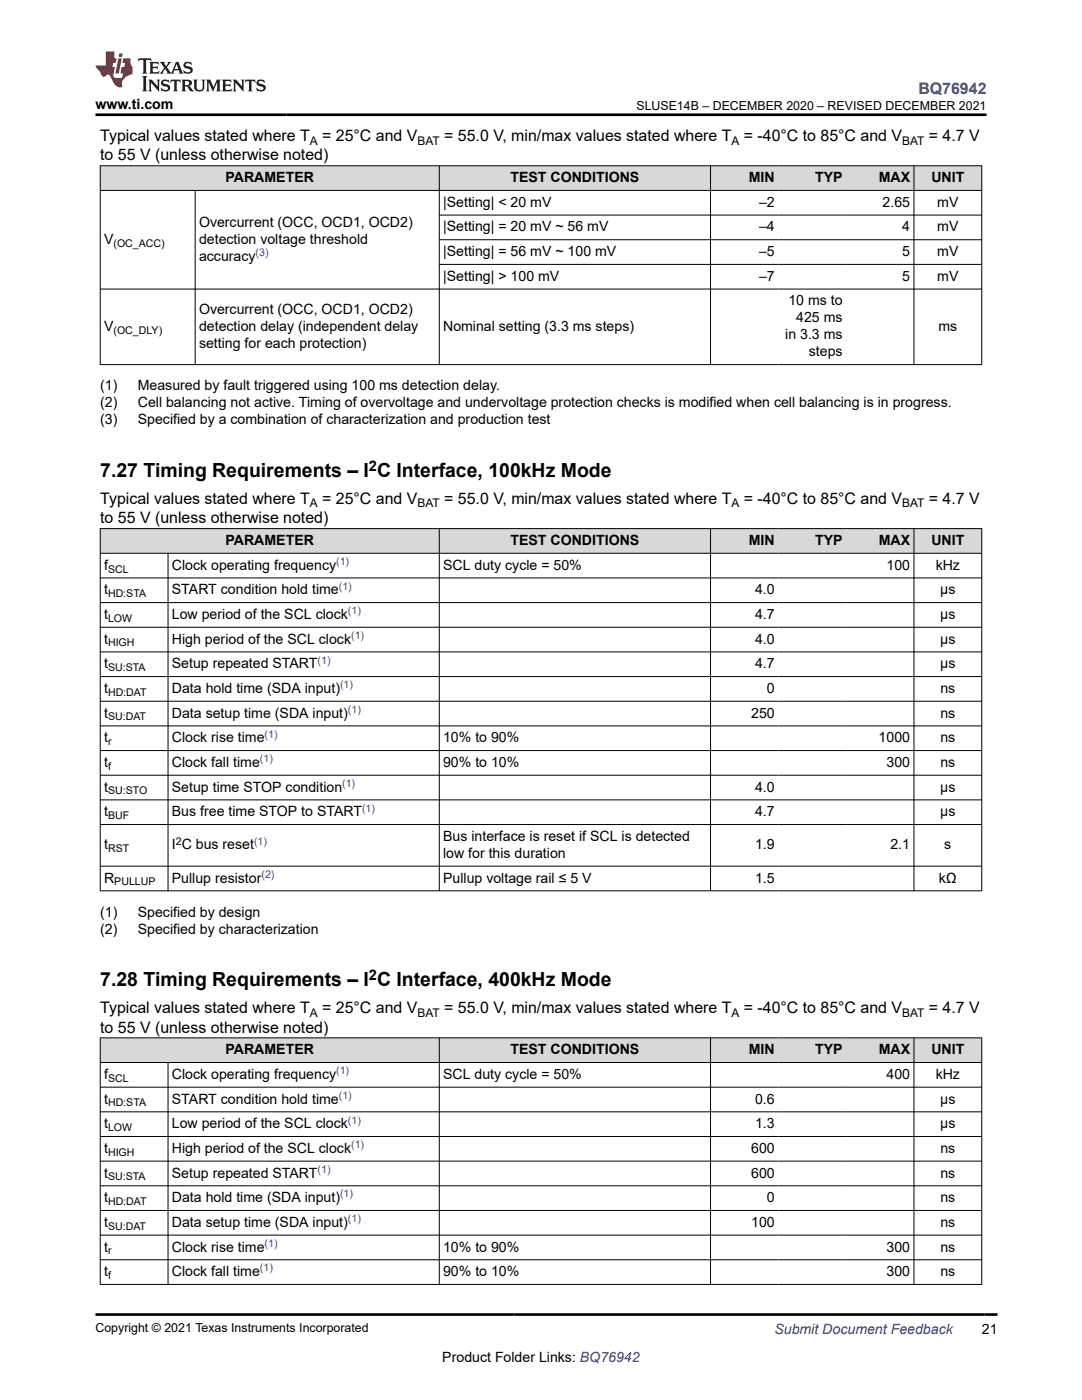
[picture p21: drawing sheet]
<svg xmlns="http://www.w3.org/2000/svg" width="216mm" height="279mm" viewBox="0 0 216 279" stroke-linecap="round" stroke-linejoin="round" font-family="sans-serif">
<defs><g id="words">
<g font-size="3.9">
<text x="20" y="95.2">7.27 Timing Requirements – I C Interface, 100kHz Mode</text>
<text x="20" y="196.8">7.28 Timing Requirements – I C Interface, 400kHz Mode</text>
</g>
<text font-size="3.2" fill="#00f" x="183.3" y="18.7">BQ76942</text>
<g font-size="3.2">
<text x="20" y="28.2">Typical values stated where T</text>
<text x="64.3" y="28.2">= 25°C and V</text>
<text x="88.6" y="28.2">= 55.0 V, min/max values stated where T</text>
<text x="148.4" y="28.2">= -40°C to 85°C and V</text>
<text x="185.3" y="28.2">= 4.7 V</text>
<text x="20" y="32">to 55 V (unless otherwise noted)</text>
<text x="20" y="100.6">Typical values stated where T</text>
<text x="64.3" y="100.6">= 25°C and V</text>
<text x="88.6" y="100.6">= 55.0 V, min/max values stated where T</text>
<text x="148.4" y="100.6">= -40°C to 85°C and V</text>
<text x="185.3" y="100.6">= 4.7 V</text>
<text x="20" y="104.4">to 55 V (unless otherwise noted)</text>
<text x="20" y="202.3">Typical values stated where T</text>
<text x="64.3" y="202.3">= 25°C and V</text>
<text x="88.6" y="202.3">= 55.0 V, min/max values stated where T</text>
<text x="148.4" y="202.3">= -40°C to 85°C and V</text>
<text x="185.3" y="202.3">= 4.7 V</text>
<text x="20" y="206.1">to 55 V (unless otherwise noted)</text>
</g>
<g font-size="2.9">
<text x="73.6" y="93.9">2</text>
<text x="73.6" y="195.5">2</text>
</g>
<g font-size="2.8">
<text x="19.1" y="21.8">www.ti.com</text>
<text x="45" y="36.4">PARAMETER</text>
<text x="88.4" y="41.3">|Setting| &lt; 20 mV</text>
<text x="101.9" y="36.4">TEST CONDITIONS</text>
<text x="149.4" y="36.4">MIN</text>
<text x="151.5" y="41.3">–2</text>
<text x="162.6" y="36.4">TYP</text>
<text x="175.3" y="36.4">MAX</text>
<text x="176.1" y="41.3">2.65</text>
<text x="185.8" y="36.4">UNIT</text>
<text x="187" y="41.3">mV</text>
<text x="39.7" y="45.3">Overcurrent (OCC, OCD1, OCD2)</text>
<text x="88.4" y="46.2">|Setting| = 20 mV ~ 56 mV</text>
<text x="151.5" y="46.2">–4</text>
<text x="180" y="46.2">4</text>
<text x="187" y="46.2">mV</text>
<text x="20.8" y="48.7">V</text>
<text x="39.7" y="48.7">detection voltage threshold</text>
<text x="39.7" y="52">accuracy</text>
<text x="88.4" y="51.1">|Setting| = 56 mV ~ 100 mV</text>
<text x="151.5" y="51.1">–5</text>
<text x="180" y="51.1">5</text>
<text x="187" y="51.1">mV</text>
<text x="88.4" y="56">|Setting| &gt; 100 mV</text>
<text x="151.5" y="56">–7</text>
<text x="180" y="56">5</text>
<text x="187" y="56">mV</text>
<text x="39.7" y="62.7">Overcurrent (OCC, OCD1, OCD2)</text>
<text x="157.3" y="61">10 ms to</text>
<text x="158.9" y="64.3">425 ms</text>
<text x="20.8" y="66">V</text>
<text x="39.7" y="66">detection delay (independent delay</text>
<text x="39.7" y="69.4">setting for each protection)</text>
<text x="88.4" y="66">Nominal setting (3.3 ms steps)</text>
<text x="156.7" y="67.7">in 3.3 ms</text>
<text x="161.4" y="71.1">steps</text>
<text x="187.3" y="66">ms</text>
<text x="20" y="77.9">(1)</text>
<text x="27.5" y="77.9">Measured by fault triggered using 100 ms detection delay.</text>
<text x="20" y="81.3">(2)</text>
<text x="27.5" y="81.3">Cell balancing not active. Timing of overvoltage and undervoltage protection checks is modified when cell balancing is in progress.</text>
<text x="20" y="84.7">(3)</text>
<text x="27.5" y="84.7">Specified by a combination of characterization and production test</text>
<text x="20.8" y="113.7">f</text>
<text x="34.3" y="113.7">Clock operating frequency</text>
<text x="45" y="108.8">PARAMETER</text>
<text x="88.4" y="113.7">SCL duty cycle = 50%</text>
<text x="101.9" y="108.8">TEST CONDITIONS</text>
<text x="149.4" y="108.8">MIN</text>
<text x="162.6" y="108.8">TYP</text>
<text x="175.3" y="108.8">MAX</text>
<text x="176.9" y="113.7">100</text>
<text x="185.8" y="108.8">UNIT</text>
<text x="186.7" y="113.7">kHz</text>
<text x="20.8" y="118.6">t</text>
<text x="34.3" y="118.6">START condition hold time</text>
<text x="150.7" y="118.6">4.0</text>
<text x="187.6" y="118.6">µs</text>
<text x="20.8" y="123.5">t</text>
<text x="34.3" y="123.5">Low period of the SCL clock</text>
<text x="150.7" y="123.5">4.7</text>
<text x="187.6" y="123.5">µs</text>
<text x="20.8" y="128.5">t</text>
<text x="34.3" y="128.5">High period of the SCL clock</text>
<text x="150.7" y="128.5">4.0</text>
<text x="187.6" y="128.5">µs</text>
<text x="20.8" y="133.4">t</text>
<text x="34.3" y="133.4">Setup repeated START</text>
<text x="150.7" y="133.4">4.7</text>
<text x="187.6" y="133.4">µs</text>
<text x="20.8" y="138.3">t</text>
<text x="20.8" y="143.2">t</text>
<text x="34.3" y="138.3">Data hold time (SDA input)</text>
<text x="34.3" y="143.2">Data setup time (SDA input)</text>
<text x="149.9" y="143.2">250</text>
<text x="153" y="138.3">0</text>
<text x="187.6" y="138.3">ns</text>
<text x="187.6" y="143.2">ns</text>
<text x="20.8" y="148.1">t</text>
<text x="34.3" y="148.1">Clock rise time</text>
<text x="88.4" y="148.1">10% to 90%</text>
<text x="175.3" y="148.1">1000</text>
<text x="187.6" y="148.1">ns</text>
<text x="20.8" y="153.1">t</text>
<text x="34.3" y="153.1">Clock fall time</text>
<text x="88.4" y="153.1">90% to 10%</text>
<text x="176.9" y="153.1">300</text>
<text x="187.6" y="153.1">ns</text>
<text x="20.8" y="158">t</text>
<text x="34.3" y="158">Setup time STOP condition</text>
<text x="150.7" y="158">4.0</text>
<text x="187.6" y="158">µs</text>
<text x="20.8" y="162.9">t</text>
<text x="34.3" y="162.9">Bus free time STOP to START</text>
<text x="88.4" y="167.8">Bus interface is reset if SCL is detected</text>
<text x="150.7" y="162.9">4.7</text>
<text x="187.6" y="162.9">µs</text>
<text x="20.8" y="169.5">t</text>
<text x="34.3" y="169.5">I C bus reset</text>
<text x="88.4" y="171.2">low for this duration</text>
<text x="150.7" y="169.5">1.9</text>
<text x="177.7" y="169.5">2.1</text>
<text x="188.4" y="169.5">s</text>
<text x="20.8" y="176.1">R</text>
<text x="34.3" y="176.1">Pullup resistor</text>
<text x="88.4" y="176.1">Pullup voltage rail ≤ 5 V</text>
<text x="150.7" y="176.1">1.5</text>
<text x="187.3" y="176.1">kΩ</text>
<text x="20" y="182.9">(1)</text>
<text x="27.5" y="182.9">Specified by design</text>
<text x="20" y="186.3">(2)</text>
<text x="27.5" y="186.3">Specified by characterization</text>
<text x="20.8" y="215.3">f</text>
<text x="34.3" y="215.3">Clock operating frequency</text>
<text x="45" y="210.4">PARAMETER</text>
<text x="88.4" y="215.3">SCL duty cycle = 50%</text>
<text x="101.9" y="210.4">TEST CONDITIONS</text>
<text x="149.4" y="210.4">MIN</text>
<text x="162.6" y="210.4">TYP</text>
<text x="175.3" y="210.4">MAX</text>
<text x="176.9" y="215.3">400</text>
<text x="185.8" y="210.4">UNIT</text>
<text x="186.7" y="215.3">kHz</text>
<text x="20.8" y="220.2">t</text>
<text x="34.3" y="220.2">START condition hold time</text>
<text x="150.7" y="220.2">0.6</text>
<text x="187.6" y="220.2">µs</text>
<text x="20.8" y="225.2">t</text>
<text x="34.3" y="225.2">Low period of the SCL clock</text>
<text x="150.7" y="225.2">1.3</text>
<text x="187.6" y="225.2">µs</text>
<text x="20.8" y="230.1">t</text>
<text x="34.3" y="230.1">High period of the SCL clock</text>
<text x="149.9" y="230.1">600</text>
<text x="187.6" y="230.1">ns</text>
<text x="20.8" y="235">t</text>
<text x="20.8" y="239.9">t</text>
<text x="34.3" y="235">Setup repeated START</text>
<text x="34.3" y="239.9">Data hold time (SDA input)</text>
<text x="149.9" y="235">600</text>
<text x="153" y="239.9">0</text>
<text x="187.6" y="235">ns</text>
<text x="187.6" y="239.9">ns</text>
<text x="20.8" y="244.8">t</text>
<text x="34.3" y="244.8">Data setup time (SDA input)</text>
<text x="149.9" y="244.8">100</text>
<text x="187.6" y="244.8">ns</text>
<text x="20.8" y="249.8">t</text>
<text x="34.3" y="249.8">Clock rise time</text>
<text x="88.4" y="249.8">10% to 90%</text>
<text x="176.9" y="249.8">300</text>
<text x="187.6" y="249.8">ns</text>
<text x="20.8" y="254.7">t</text>
<text x="34.3" y="254.7">Clock fall time</text>
<text x="88.4" y="254.7">90% to 10%</text>
<text x="176.9" y="254.7">300</text>
<text x="187.6" y="254.7">ns</text>
<text x="195.9" y="266.1">21</text>
<text x="88.3" y="271.7">Product Folder Links: BQ76942</text>
</g>
<text font-size="2.8" fill="#00f" x="154.5" y="266.2">Submit Document Feedback</text>
<g font-size="2.5">
<text x="127" y="21.9">SLUSE14B – DECEMBER 2020 – REVISED DECEMBER 2021</text>
<text x="19.1" y="265.9">Copyright © 2021 Texas Instruments Incorporated</text>
</g>
<g font-size="2.4">
<text x="61.8" y="28.9">A</text>
<text x="83.3" y="28.9">BAT</text>
<text x="146" y="28.9">A</text>
<text x="180" y="28.9">BAT</text>
<text x="61.8" y="101.3">A</text>
<text x="83.3" y="101.3">BAT</text>
<text x="146" y="101.3">A</text>
<text x="180" y="101.3">BAT</text>
<text x="61.8" y="202.9">A</text>
<text x="83.3" y="202.9">BAT</text>
<text x="146" y="202.9">A</text>
<text x="180" y="202.9">BAT</text>
</g>
<g font-size="2.1">
<text x="22.6" y="49.2">(OC_ACC)</text>
<text x="22.6" y="66.6">(OC_DLY)</text>
<text x="21.6" y="114.3">SCL</text>
<text x="21.6" y="119.2">HD:STA</text>
<text x="21.6" y="124.1">LOW</text>
<text x="21.6" y="129">HIGH</text>
<text x="21.6" y="133.9">SU:STA</text>
<text x="21.6" y="138.9">HD:DAT</text>
<text x="21.6" y="143.8">SU:DAT</text>
<text x="21.6" y="148.7">r</text>
<text x="21.6" y="153.6">f</text>
<text x="21.6" y="158.5">SU:STO</text>
<text x="21.6" y="163.5">BUF</text>
<text x="21.6" y="170.1">RST</text>
<text x="35.1" y="168.6">2</text>
<text x="22.8" y="176.7">PULLUP</text>
<text x="21.6" y="215.9">SCL</text>
<text x="21.6" y="220.8">HD:STA</text>
<text x="21.6" y="225.7">LOW</text>
<text x="21.6" y="230.6">HIGH</text>
<text x="21.6" y="235.6">SU:STA</text>
<text x="21.6" y="240.5">HD:DAT</text>
<text x="21.6" y="245.4">SU:DAT</text>
<text x="21.6" y="250.3">r</text>
<text x="21.6" y="255.3">f</text>
</g>
<g font-size="2.1" fill="#00f">
<text x="51" y="51.1">(3)</text>
<text x="67.1" y="112.8">(1)</text>
<text x="67.6" y="117.7">(1)</text>
<text x="69.4" y="122.6">(1)</text>
<text x="70.1" y="127.5">(1)</text>
<text x="63.4" y="132.4">(1)</text>
<text x="67.9" y="137.4">(1)</text>
<text x="69.4" y="142.3">(1)</text>
<text x="52.8" y="147.2">(1)</text>
<text x="51.9" y="152.1">(1)</text>
<text x="68.3" y="157">(1)</text>
<text x="72.3" y="162">(1)</text>
<text x="50.7" y="168.6">(1)</text>
<text x="52.2" y="175.2">(2)</text>
<text x="67.1" y="214.4">(1)</text>
<text x="67.6" y="219.3">(1)</text>
<text x="69.4" y="224.2">(1)</text>
<text x="70.1" y="229.1">(1)</text>
<text x="63.4" y="234.1">(1)</text>
<text x="67.9" y="239">(1)</text>
<text x="69.4" y="243.9">(1)</text>
<text x="52.8" y="248.8">(1)</text>
<text x="51.9" y="253.7">(1)</text>
</g>
</g></defs>
<g fill="#d8d8d8">
<path d="M20 33.1h175.9v4.9h-175.9z" fill-rule="evenodd"/>
<path d="M20.1 33.1h67.5v4.8h-67.5z" fill-rule="evenodd"/>
<path d="M87.7 33.1h54v4.8h-54z" fill-rule="evenodd"/>
<path d="M141.8 33.1h13.5v4.8h-13.5z" fill-rule="evenodd"/>
<path d="M155.3 33.1h13.5v4.8h-13.5z" fill-rule="evenodd"/>
<path d="M168.8 33.1h13.5v4.8h-13.5z" fill-rule="evenodd"/>
<path d="M182.4 33.1h13.4v4.8h-13.4z" fill-rule="evenodd"/>
</g>
<g fill="none" stroke="#000" stroke-width=".2">
<path d="M19.9 33.1h176.1M19.9 38h176.1M20 33v39.8M38.9 38v34.8M87.7 33v39.8M141.8 33v39.8M182.4 33v39.8M195.9 33v39.8M19.9 57.7h176.1M87.7 42.9h108.3M87.7 47.8h108.3M87.7 52.8h108.3"/>
<path d="M19.9 72.8h176.1"/>
</g>
<g fill="#d8d8d8">
<path d="M20 105.5h175.9v4.9h-175.9z" fill-rule="evenodd"/>
<path d="M20.1 105.6h67.5v4.8h-67.5z" fill-rule="evenodd"/>
<path d="M87.7 105.6h54v4.8h-54z" fill-rule="evenodd"/>
<path d="M141.8 105.6h13.5v4.8h-13.5z" fill-rule="evenodd"/>
<path d="M155.3 105.6h13.5v4.8h-13.5z" fill-rule="evenodd"/>
<path d="M168.8 105.6h13.5v4.8h-13.5z" fill-rule="evenodd"/>
<path d="M182.4 105.6h13.4v4.8h-13.4z" fill-rule="evenodd"/>
</g>
<g fill="none" stroke="#000" stroke-width=".2">
<path d="M19.9 105.5h176.1M19.9 110.4h176.1M19.9 115.3h176.1M20 105.4v72.4M33.5 110.4v67.4M87.7 105.4v72.4M141.8 105.4v72.4M182.4 105.4v72.4M195.9 105.4v72.4M19.9 120.3h176.1M19.9 125.2h176.1M19.9 130.1h176.1"/>
<path d="M19.9 135h176.1M19.9 139.9h176.1M19.9 144.9h176.1M19.9 149.8h176.1M19.9 154.7h176.1M19.9 159.6h176.1M19.9 164.6h176.1M19.9 172.9h176.1M19.9 177.8h176.1"/>
</g>
<g fill="#d8d8d8">
<path d="M20 207.1h175.9v4.9h-175.9z" fill-rule="evenodd"/>
<path d="M20.1 207.2h67.5v4.8h-67.5z" fill-rule="evenodd"/>
<path d="M87.7 207.2h54v4.8h-54z" fill-rule="evenodd"/>
<path d="M141.8 207.2h13.5v4.8h-13.5z" fill-rule="evenodd"/>
<path d="M155.3 207.2h13.5v4.8h-13.5z" fill-rule="evenodd"/>
<path d="M168.8 207.2h13.5v4.8h-13.5z" fill-rule="evenodd"/>
<path d="M182.4 207.2h13.4v4.8h-13.4z" fill-rule="evenodd"/>
</g>
<g fill="none" stroke="#000" stroke-width=".2">
<path d="M19.9 207.1h176.1M19.9 212h176.1M19.9 217h176.1M20 207.1v49.3M33.5 212v44.4M87.7 207.1v49.3M141.8 207.1v49.3M182.4 207.1v49.3M195.9 207.1v49.3M19.9 221.9h176.1M19.9 226.8h176.1M19.9 231.7h176.1"/>
<path d="M19.9 236.7h176.1M19.9 241.6h176.1M19.9 246.5h176.1M19.9 251.4h176.1M19.9 256.3h176.1"/>
</g>
<path d="M27.7 11.6l-.2 .6 .5-.2h.6v.1v2.2l-.2 .4h1l-.2-.4v-2.2v-.1h.5l.5 .2-.1-.6zM29.8 12.4l.2 .3v1.6l-.2 .4h1.9l.1-.6a1.08 1.08 0 0 1-1.3 .2v-.7h.6l.4 .2v-.7l-.4 .2h-.6v-.5l.2-.2a1 1 0 0 1 1 .3l-.1-.5zM31.8 12.4l1 1.1-1 1.2h.9l-.2-.2 .4-.8 .5 .8-.2 .2h1.6l-.2-.2 .1-.5h1l.1 .5-.1 .2h.9l-.2-.4-.8-1.9h-.5l-1 2.1-.8-1.1 .9-1h-.8l.2 .2-.5 .6-.3-.6 .1-.2zM35.2 12.8l.4 1h-.8zM36.8 12.5a.65 .65 0 0 0-.2 .7 .65 .65 0 0 0 .6 .5l.7 .1 .1 .3a.79 .79 0 0 1-.7 .4 .79 .79 0 0 1-.7-.5l.1 .7 .2-.1a.93 .93 0 0 0 1.1 0 .93 .93 0 0 0 .4-.9 1.46 1.46 0 0 0-1.2-.6l-.1-.3a1.09 1.09 0 0 1 1.2 .2l-.2-.6-.1 .1-.6-.2zM28.4 15.2l.2 .4v2.2l-.2 .4h1l-.2-.4v-2.2l.2-.4zM29.6 15.9l.2 .4v1.5l-.2 .4h.8l-.3-.4v-1.3l1.7 1.8v-2l.2-.4h-.8l.2 .2 .1 1.1-1.2-1.3zM32.3 16a.65 .65 0 0 0-.2 .8 .65 .65 0 0 0 .7 .4l.6 .2 .1 .2a.79 .79 0 0 1-.7 .4 .79 .79 0 0 1-.7-.5l.1 .7 .2-.1a.93 .93 0 0 0 1.1 .1 .93 .93 0 0 0 .4-1 1.46 1.46 0 0 0-1.2-.5l-.1-.4a1.09 1.09 0 0 1 1.2 .2l-.2-.6-.1 .1-.6-.1zM34.1 15.9l-.1 .6a.63 .63 0 0 1 .7-.3l.1 1.6-.3 .4h1l-.2-.4v-1.6a.66 .66 0 0 1 .8 .3l-.1-.6zM36.2 15.9l.2 .4v1.5l-.2 .4h.9l-.2-.2v-.7h.5l.1 .2a.79 .79 0 0 0 1.2 .6l-1-.9a.61 .61 0 0 0 .6-.6 .61 .61 0 0 0-.5-.7zM36.9 16.2h.2a.47 .47 0 0 1 .5 .1 .47 .47 0 0 1 .1 .5l-.2 .1-.6 .1zM38.5 15.9l.2 .2a2.27 2.27 0 0 0 .4 2 1.04 1.04 0 0 0 1.7-.7v-1.3l.2-.2h-.8l.2 .4v1.1a.6 .6 0 0 1-.6 .6 .6 .6 0 0 1-.6-.6v-1.1l.3-.4zM41.1 15.9l.2 .4v1.5l-.2 .4h.7l-.2-.4v-1.4l.9 1.9 .8-1.9v1.4l-.2 .4h1l-.3-.4v-1.5l.3-.4h-.8l-.7 1.5-.7-1.5zM44.3 15.9l.2 .4v1.5l-.2 .4h1.9l.1-.6a1.09 1.09 0 0 1-1.3 .2v-.7h.6l.4 .2v-.6l-.4 .2h-.6v-.6l.2-.1a1.01 1.01 0 0 1 1 .3l-.1-.6zM46.4 15.9l.3 .4v1.5l-.3 .4h.8l-.2-.4v-1.3l1.6 1.8v-2l.2-.4h-.7l.2 .2v1.1l-1.2-1.3zM49 15.9l-.1 .6a.63 .63 0 0 1 .8-.3v1.6l-.3 .4h1l-.2-.4v-1.6a.66 .66 0 0 1 .8 .3l-.1-.6zM51.4 16a.65 .65 0 0 0-.2 .8 .65 .65 0 0 0 .6 .4l.6 .2 .2 .2a.79 .79 0 0 1-.8 .4 .79 .79 0 0 1-.6-.5l.1 .7 .2-.1a.93 .93 0 0 0 1 .1 .93 .93 0 0 0 .5-1 1.46 1.46 0 0 0-1.3-.5l-.1-.4a1.09 1.09 0 0 1 1.3 .2l-.2-.6-.2 .1-.5-.1z" fill="#231f20"/>
<path d="M21.1 10.3v2.7h-2.1l.1 .4 .9 1a.95 .95 0 0 0 .9 .9 .59 .59 0 0 1 .6-.4 .59 .59 0 0 1 .5 .3l.4 .8a1.59 1.59 0 0 0 2.1 1.4 1.61 1.61 0 0 1 1-2.3l1-.3-.1-1.5a1.59 1.59 0 0 1-.4-1.7h-1.4l-.2 .9h.5l-.1 .9h-.5l-.2 .9v.3l.4 .1-.2 .9h-.6a.73 .73 0 0 1-1.1-.7l.3-1.5h-.5l.2-.9h.5l.2-.9h-.5v-1.3zM23.6 11.6l-.6 3.1h.7l.6-3.1zM23.8 10.7l-.1 .6h.7l.1-.6z" fill="#ed1c24"/>
<path d="M19.1 22.9h177.8M19.1 262.3h179.9" fill="none" stroke="#000" stroke-width=".53"/>
<use href="#words"/>
</svg>
